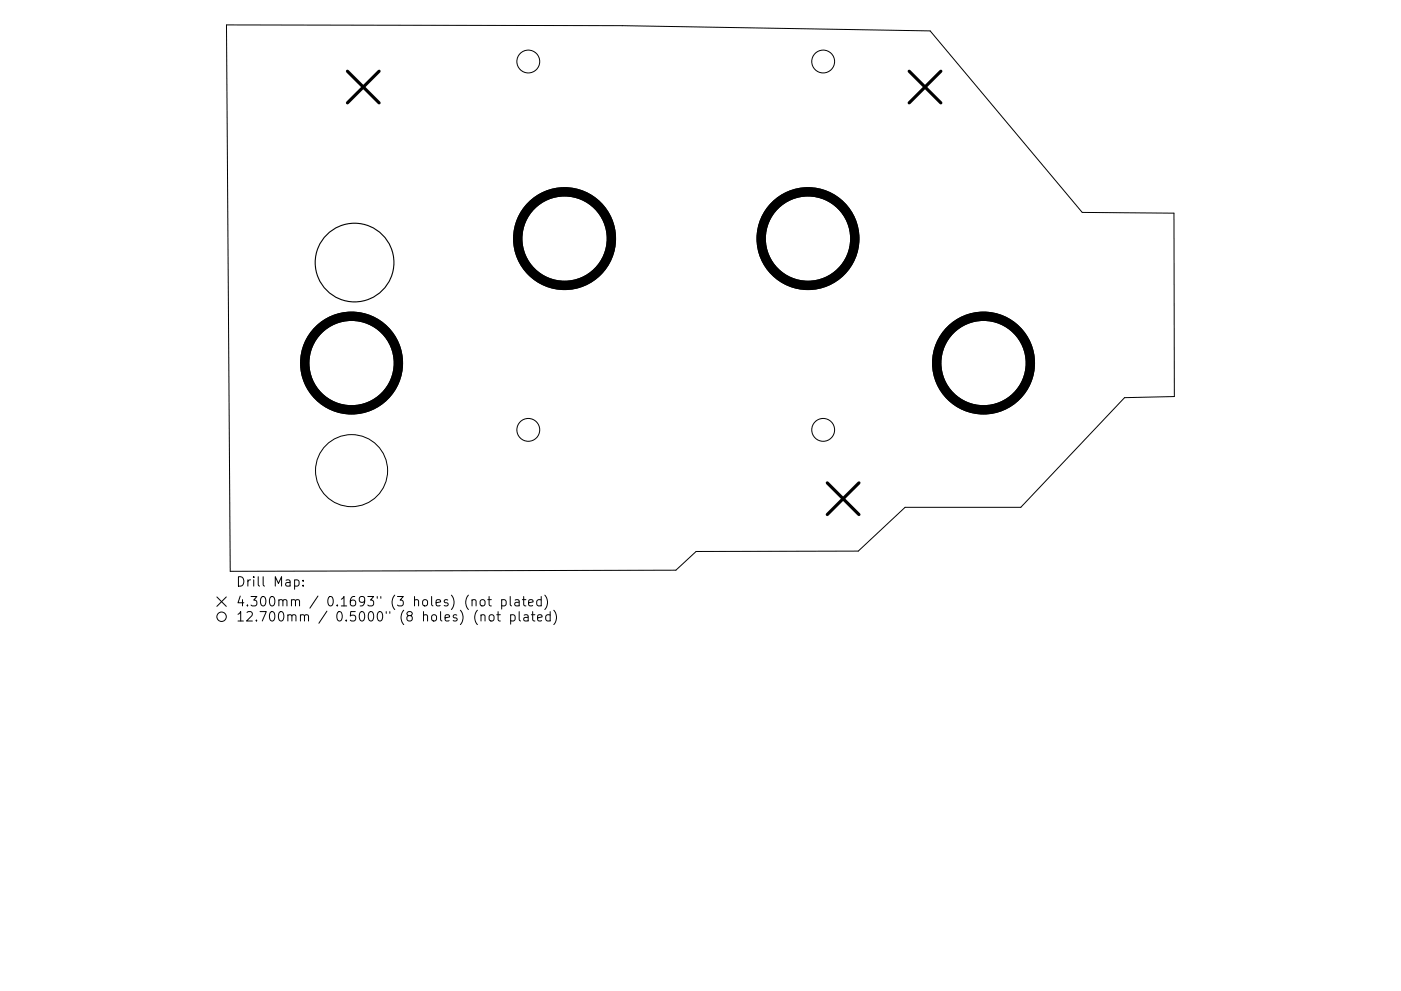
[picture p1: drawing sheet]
<svg xmlns="http://www.w3.org/2000/svg" width="297mm" height="210mm" viewBox="0 0 297 210" stroke-linecap="round" stroke-linejoin="round" font-family="sans-serif">
<defs><g id="words">
<g font-size="2.8">
<text x="50" y="124.5">Drill Map:</text>
<text x="50" y="128.7">4.300mm / 0.1693&quot; (3 holes) (not plated)</text>
<text x="50" y="131.9">12.700mm / 0.5000&quot; (8 holes) (not plated)</text>
</g>
</g></defs>
<g fill="none" stroke="#000" stroke-width=".21">
<path d="M48 5.3l83.9 .1 65.3 1.2 32.3 38.5 19.4 .1 .1 38.9-10.6 .3-22 23.2h-24.5l-9.9 9.3-34.4 .1-4.3 4-94.5 .2zM46 126.7l2 2M48 126.7l-2 2M62.5 123.1l.5-.1 .4 .4v.6l-.2 .3h-.7M64.3 124.2v.2M64.3 123.1v.2M100.1 127.4l.3-.2 .4 .1 .1 1.3M102 127.3l.2-.1a.54 .54 0 0 1 .6 .4l-.1 .8-.5 .2-.4-.4v-.6zM102 130.6a.5 .5 0 0 1 .8 .1v1.1M103.4 127.2h.8M103.7 126.6v1.7l.1 .2 .4 .1M103.9 130.5a.54 .54 0 0 1 .8 .3v.8a.54 .54 0 0 1-.6 .2 .54 .54 0 0 1-.4-.4v-.6z"/>
<path d="M105.3 130.4h.8M105.6 129.8v1.7l.1 .2 .4 .1M106.4 127.3l.5-.1 .4 .4v.6l-.2 .3h-.7M106.4 127.2v2M108.2 126.6v1.7l.3 .3M108.3 130.5l.5-.1 .4 .4v.6l-.2 .3h-.7M108.3 130.4v2M109.2 127.3h.8l.1 1.3M110.1 127.7l-.7 .1a.39 .39 0 0 0-.3 .4 .39 .39 0 0 0 .3 .4l.7-.1M110.1 129.8v1.7l.3 .3M110.7 127.2h.8M111 126.6v1.7l.1 .2 .4 .1"/>
<path d="M111.1 130.5h.8l.1 1.3M112 130.9l-.7 .1a.39 .39 0 0 0-.3 .4 .39 .39 0 0 0 .3 .4l.7-.1M112.1 127.9l.9-.2-.1-.4-.5-.1-.3 .3 .1 1h.7M112.7 130.4h.7M112.9 129.8v1.7l.1 .2 .4 .1M114 131.1l.9-.2-.1-.4-.5-.1-.3 .3 .1 1h.7M114.7 127.3l-.5-.1-.4 .4v.6l.2 .3h.7M114.7 126.6v2M115.5 126.3a2.29 2.29 0 0 1 0 3M116.7 130.5l-.6-.1-.4 .4v.6l.2 .3h.8M116.7 129.8v2M117.4 129.5a2.29 2.29 0 0 1 0 3"/>
<circle cx="112" cy="13.1" r="2.42"/>
<circle cx="174.5" cy="13.1" r="2.42"/>
<circle cx="74.5" cy="99.9" r="7.6"/>
<circle cx="112" cy="91.2" r="2.42"/>
<circle cx="174.5" cy="91.2" r="2.42"/>
<circle cx="47" cy="130.9" r="1"/>
</g>
<circle cx="75.2" cy="55.7" r="8.3" fill="none" stroke="#000" stroke-width=".23"/>
<path d="M73.7 15.1l6.7 6.7M80.4 15.1l-6.7 6.7M192.8 15.1l6.7 6.7M199.5 15.1l-6.7 6.7M175.4 102.4l6.7 6.8M182.1 102.4l-6.7 6.8" fill="none" stroke="#000" stroke-width=".67"/>
<g fill="none" stroke="#000" stroke-width="2">
<circle cx="119.7" cy="50.6" r="9.9"/>
<circle cx="171.3" cy="50.6" r="9.9"/>
<circle cx="74.5" cy="77" r="9.9"/>
<circle cx="208.5" cy="77" r="9.9"/>
</g>
<use href="#words"/>
</svg>
